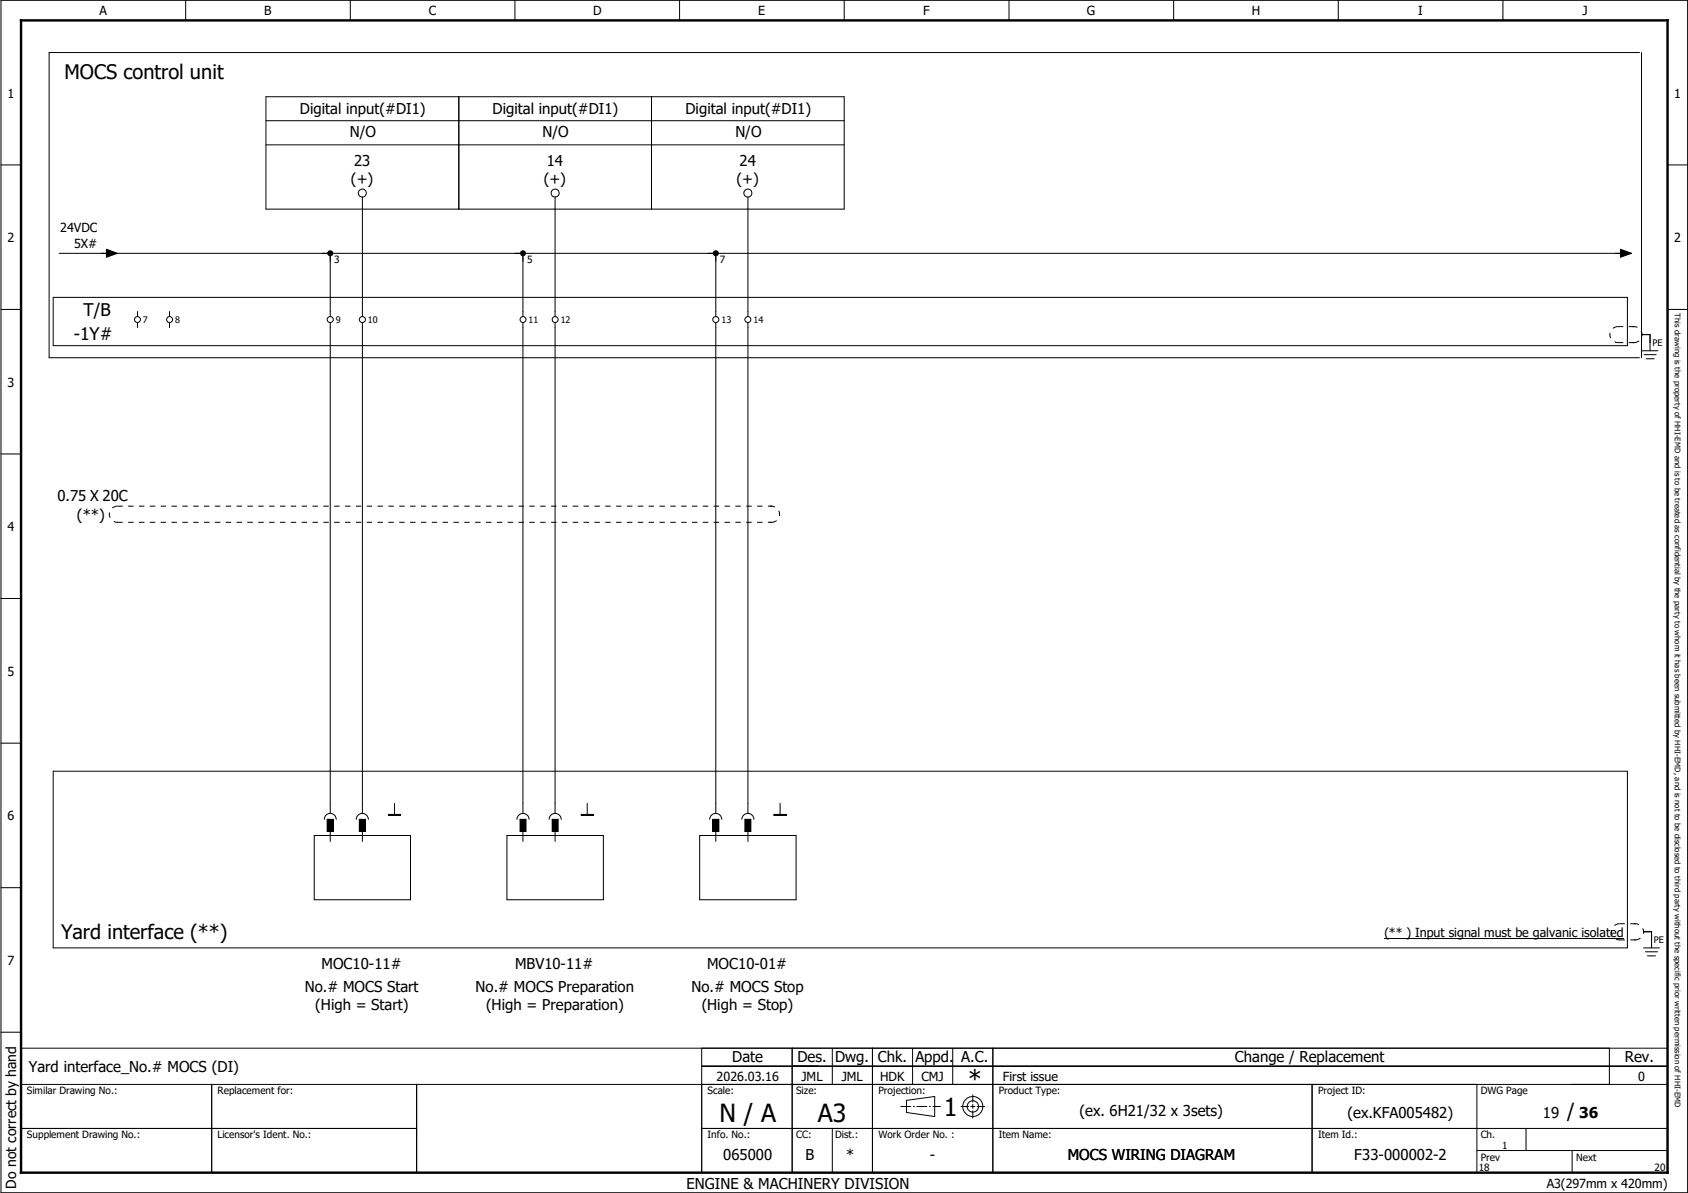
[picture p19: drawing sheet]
<svg xmlns="http://www.w3.org/2000/svg" width="420mm" height="297mm" viewBox="0 0 420 297" stroke-linecap="round" stroke-linejoin="round" font-family="sans-serif">
<defs><g id="words">
<g font-size="6.2">
<text x="240.9" y="270.9">*</text>
<text x="179.1" y="279.4">N / A</text>
<text x="203.6" y="279.4">A3</text>
<text x="234.9" y="278">1</text>
</g>
<g font-size="5">
<text x="16.1" y="19.6">MOCS control unit</text>
<text x="15.2" y="233.8">Yard interface (**)</text>
<text x="390.1" y="278.5">/</text>
</g>
<g font-size="4.3">
<text x="20.8" y="78.7">T/B</text>
<text x="18.4" y="84.8">-1Y#</text>
</g>
<g font-size="3.7">
<text x="74.7" y="28.4">Digital input(#DI1)</text>
<text x="122.6" y="28.4">Digital input(#DI1)</text>
<text x="170.6" y="28.4">Digital input(#DI1)</text>
<text x="87.1" y="34.2">N/O</text>
<text x="135" y="34.2">N/O</text>
<text x="183" y="34.2">N/O</text>
<text x="88.1" y="41.2">23</text>
<text x="136.1" y="41.2">14</text>
<text x="184.1" y="41.2">24</text>
<text x="87.4" y="45.8">(+)</text>
<text x="135.3" y="45.8">(+)</text>
<text x="183.3" y="45.8">(+)</text>
<text x="14.3" y="124.7">0.75 X 20C</text>
<text x="19.2" y="129.4">(**)</text>
<text x="80" y="241.4">MOC10-11#</text>
<text x="128.2" y="241.4">MBV10-11#</text>
<text x="176" y="241.4">MOC10-01#</text>
<text x="75.9" y="246.9">No.# MOCS Start</text>
<text x="78.5" y="251.4">(High = Start)</text>
<text x="118.4" y="246.9">No.# MOCS Preparation</text>
<text x="121" y="251.4">(High = Preparation)</text>
<text x="172.1" y="246.9">No.# MOCS Stop</text>
<text x="174.7" y="251.4">(High = Stop)</text>
<text x="7.2" y="267">Yard interface_No.# MOCS (DI)</text>
<text x="182.3" y="264.5">Date</text>
<text x="198.5" y="264.5">Des. Dwg. Chk. Appd. A.C.</text>
<text x="307.4" y="264.5">Change / Replacement</text>
<text x="404.4" y="264.5">Rev.</text>
<text x="268.7" y="278">(ex. 6H21/32 x 3sets)</text>
<text x="335.4" y="278.5">(ex.KFA005482)</text>
<text x="384" y="278.5">19</text>
<text x="393.1" y="278.5">36</text>
<text x="180" y="288.9">065000</text>
<text x="200.5" y="288.9">B</text>
<text x="210.6" y="288.9">*</text>
<text x="231.5" y="288.9">-</text>
<text x="265.8" y="288.9">MOCS WIRING DIAGRAM</text>
<text x="337.1" y="288.9">F33-000002-2</text>
<text x="170.9" y="296">ENGINE &amp; MACHINERY DIVISION</text>
</g>
<text font-size="3.5" x="4" y="296" transform="rotate(-90 4 296)">Do not correct by hand</text>
<g font-size="3.1">
<text x="24.8" y="3.8">A</text>
<text x="65.8" y="3.8">B</text>
<text x="106.8" y="3.8">C</text>
<text x="147.6" y="3.8">D</text>
<text x="188.8" y="3.8">E</text>
<text x="229.8" y="3.8">F</text>
<text x="270.5" y="3.8">G</text>
<text x="311.6" y="3.8">H</text>
<text x="353" y="3.8">I</text>
<text x="393.9" y="3.8">J</text>
<text x="1.9" y="24.3">1</text>
<text x="416.7" y="24.3">1</text>
<text x="15" y="57.9">24VDC</text>
<text x="1.9" y="60.3">2</text>
<text x="18.4" y="61.6">5X#</text>
<text x="416.7" y="60.3">2</text>
<text x="1.9" y="96.3">3</text>
<text x="1.9" y="132.2">4</text>
<text x="1.9" y="168.2">5</text>
<text x="1.9" y="204.2">6</text>
<text x="344.6" y="233.3">(** ) Input signal must be galvanic isolated</text>
<text x="1.9" y="240.2">7</text>
<text x="178.4" y="269.2">2026.03.16</text>
<text x="199.5" y="269.2">JML</text>
<text x="209.5" y="269.2">JML</text>
<text x="219.1" y="269.2">HDK</text>
<text x="229.4" y="269.2">CMJ</text>
<text x="249.6" y="269.2">First issue</text>
<text x="407.7" y="269.2">0</text>
<text x="385" y="295.7">A3(297mm x 420mm)</text>
</g>
<g font-size="2.5">
<text x="83.2" y="65.5">3</text>
<text x="131.2" y="65.5">5</text>
<text x="179.1" y="65.5">7</text>
<text x="6.7" y="272.5">Similar Drawing No.:</text>
<text x="54.2" y="272.5">Replacement for:</text>
<text x="176.1" y="272.5">Scale:</text>
<text x="198.2" y="272.5">Size:</text>
<text x="218.6" y="272.5">Projection:</text>
<text x="248.6" y="272.5">Product Type:</text>
<text x="328.1" y="272.5">Project ID:</text>
<text x="368.6" y="272.5">DWG Page</text>
<text x="6.7" y="283.5">Supplement Drawing No.:</text>
<text x="54.2" y="283.5">Licensor's Ident. No.:</text>
<text x="176.1" y="283.5">Info. No.:</text>
<text x="198.2" y="283.5">CC:</text>
<text x="207.9" y="283.5">Dist.:</text>
<text x="218.6" y="283.5">Work Order No. :</text>
<text x="248.6" y="283.5">Item Name:</text>
<text x="328.1" y="283.5">Item Id.:</text>
<text x="368.6" y="283.5">Ch.</text>
<text x="373.9" y="286">1</text>
<text x="368.1" y="291.5">18</text>
<text x="368.6" y="289">Prev</text>
<text x="392.3" y="289">Next</text>
<text x="411.9" y="291.5">20</text>
</g>
<g font-size="2.2">
<text x="35.6" y="80.4">7</text>
<text x="43.6" y="80.4">8</text>
<text x="83.6" y="80.4">9</text>
<text x="91.6" y="80.4">10</text>
<text x="131.6" y="80.4">11</text>
<text x="139.6" y="80.4">12</text>
<text x="179.6" y="80.4">13</text>
<text x="187.6" y="80.4">14</text>
<text x="411.3" y="86.2">PE</text>
<text x="411.7" y="234.9">PE</text>
</g>
<text font-size="1.9" x="416.9" y="78" transform="rotate(90 416.9 78)">This drawing is the property of HHI-EMD and is to be treated as confidential by the party to whom it has been submitted by HHI-EMD, and is not to be disclosed to third party without the specific prior written permission of HHI-EMD</text>
</g></defs>
<path d="M297.3 0l-297.1 297.1M.2 226.9l99.2 70.1M.1 286.9l10.2 10.2" fill="none" stroke="#fff" stroke-width=".25"/>
<g fill="none" stroke="#000" stroke-width=".25">
<path d="M.2 .1h419.9v296.9h-419.9zM46.2 .1v5M87.2 .1v5M128.2 .1v5M169.2 .1v5M210.1 .1v5M251.2 .1v5M292.1 .1v5M333.1 .1v5M374.1 .1v5M408.1 13.1h-395.9v76h395.9M408.6 13.1v76"/>
<path d="M66.2 24.1h143.9v28h-143.9zM66.2 30.1h143.9M66.2 36.1h143.9M114.2 24.1v28M162.2 24.1v28M.2 41.1h5M90.2 49.1v29.7M138.2 49.1v29.7M186.2 49.1v29.7M415.1 41.1h5M.2 77h5M13.2 74h391.9v12.1h-391.9z"/>
<path d="M14.7 63.1h391.4M26.5 62.1l2.7 1-2.7 1zM34.2 77.6v1.2M42.2 77.6v1.2M82.2 63.1v15.7M130.2 63.1v15.7M178.2 63.1v15.7M403.3 62.1l2.8 1-2.8 1zM415.1 77h5M34.2 80.3v1.3M42.2 80.3v1.3M82.2 80.3v122.2"/>
<path d="M90.2 80.3v122.2M130.2 80.3v122.2M138.2 80.3v122.2M178.2 80.3v122.2M186.2 80.3v122.2M408.7 83.3h2v4M408.7 87.3h4M409.2 88.3h3M409.7 89.3h2M.2 113h5M.2 149h5M.2 185h5"/>
<path d="M13.2 192h391.9v44h-391.9zM78.2 208h24v16h-24zM80.7 204a1.48 1.48 0 0 1 1.5-1.5 1.48 1.48 0 0 1 1.5 1.5M81.4 204h1.6v3h-1.6zM82.2 207v2.5M88.7 204a1.5 1.5 0 0 1 1.5-1.5 1.5 1.5 0 0 1 1.5 1.5M89.4 204h1.6v3h-1.6zM90.2 207v2.5M96.7 202.8h3v.2h-3zM96.7 202.9h3M98.2 200v2.8M126.2 208h24v16h-24z"/>
<path d="M128.7 204a1.5 1.5 0 0 1 1.5-1.5 1.5 1.5 0 0 1 1.5 1.5M129.4 204h1.5v3h-1.5zM130.2 207v2.5M136.7 204a1.5 1.5 0 0 1 1.5-1.5 1.5 1.5 0 0 1 1.5 1.5M137.4 204h1.5v3h-1.5zM138.2 207v2.5M144.7 202.8h3v.2h-3zM144.7 202.9h3M146.2 200v2.8M174.1 208h24.1v16h-24.1zM176.6 204a1.5 1.5 0 0 1 1.5-1.5 1.5 1.5 0 0 1 1.6 1.5M177.4 204h1.5v3h-1.5z"/>
<path d="M178.2 207v2.5M184.6 204a1.5 1.5 0 0 1 1.5-1.5 1.5 1.5 0 0 1 1.6 1.5M185.4 204h1.5v3h-1.5zM186.2 207v2.5M192.6 202.8h3.1v.2h-3.1zM192.6 202.9h3.1M194.2 200v2.8M.2 221h5M344.6 233.7h59.6M409.1 232h2v4M409.1 236h4M409.6 237h3"/>
<path d="M410.1 238h2M.2 257h5M5.2 261h409.9M52.7 270v22M103.7 270v22M174.7 261v31M174.7 265.5h240.4M197.2 261v31M207.2 261v9M217.2 261v31M225.6 274l7.1-1v5l-7.1-1zM227.1 261v9"/>
<path d="M237.1 261v9M241.6 275.5h1M242.1 275v1M247.1 261v31M326.6 270v22M367.6 270v22h-362.4v-22h409.9M400.6 261v9M5.2 281h98.5M174.7 281h240.4M207.2 281v11M367.6 286.5h47.5M379.8 281v5.5"/>
<path d="M391.3 286.5v5.5"/>
<circle cx="90.2" cy="48.1" r=".99"/>
<circle cx="138.2" cy="48.1" r="1"/>
<circle cx="186.2" cy="48.1" r=".99"/>
<circle cx="34.2" cy="79.6" r=".74"/>
<circle cx="42.2" cy="79.6" r=".74"/>
<circle cx="82.2" cy="79.6" r=".75"/>
<circle cx="90.2" cy="79.6" r=".75"/>
<circle cx="130.2" cy="79.6" r=".74"/>
<circle cx="138.2" cy="79.6" r=".75"/>
<circle cx="178.2" cy="79.6" r=".75"/>
<circle cx="186.2" cy="79.6" r=".74"/>
<circle cx="242.1" cy="275.5" r="2.49"/>
<circle cx="242.2" cy="275.5" r="1.42"/>
</g>
<path d="M5.2 5.1h409.9v286.9h-409.9z" fill="none" stroke="#000" stroke-width=".6"/>
<path d="M224.1 275.5h10M239.1 275.5h2.1M242.1 276.5v2M242.1 272.5v2M243.2 275.5h1.9" fill="none" stroke="#000" stroke-width=".25" stroke-dasharray="2.6 .5 .4 .5" stroke-linecap="butt"/>
<g fill="#000">
<path d="M26.5 62.1l2.7 1-2.7 1zM403.3 62.1l2.8 1-2.8 1zM402.7 85.2l.1 .1-.1 .1zM406.3 85.2l.6 .1-.6 .1zM406.3 81.2l.6 .1-.6 .1zM406.6 81.2h.2v.2zM29.2 129.9l.1 .2-.1 .1zM191.7 129.9l.5 .1-.5 .2zM191.7 125.9h.4v.3h-.4zM192 125.9h.1v.3zM403 233.9l.2 .1-.1 .1zM406.7 233.9l.5 .1-.5 .1z"/>
<path d="M406.7 229.9l.5 .1-.5 .1zM407 229.9h.2v.2zM234 275.4l.2 .1zM241 275.4l.2 .1zM242.1 278.3v.3zM242.1 274.3v.2zM245 275.4l.2 .1z"/>
</g>
<path d="M402.7 85.3h4M402.7 81.3h4M402.7 81.3a1.99 1.99 0 0 0-2 2 1.99 1.99 0 0 0 2 2M406.7 85.3a1.99 1.99 0 0 0 2-2 1.99 1.99 0 0 0-2-2M29.2 130h162.9M29.2 126h162.9M29.2 126a2.01 2.01 0 0 0-2 2 2.01 2.01 0 0 0 2 2M192.1 130a2.01 2.01 0 0 0 1.9-2 2.01 2.01 0 0 0-1.9-2M403.1 234h4M403.1 230h4M403.1 230a2.01 2.01 0 0 0-2 2 2.01 2.01 0 0 0 2 2M407.1 234a2.01 2.01 0 0 0 2-2 2.01 2.01 0 0 0-2-2" fill="none" stroke="#000" stroke-width=".25" stroke-dasharray="1.3 1.3" stroke-linecap="butt"/>
<g fill="#000">
<path d="M81.7 62.5a.76 .76 0 0 1 .8-.1 .76 .76 0 0 1 .5 .7h-.8h.8a.75 .75 0 0 1-1.1 .7 .75 .75 0 0 1-.2-1.3z" fill-rule="evenodd"/>
<path d="M129.7 62.5a.74 .74 0 0 1 .8-.1 .74 .74 0 0 1 .4 .7h-.7h.7a.74 .74 0 0 1-1 .6 .74 .74 0 0 1-.2-1.2z" fill-rule="evenodd"/>
<path d="M177.6 62.5a.76 .76 0 0 1 .9-.1 .76 .76 0 0 1 .4 .7h-.7h.7a.75 .75 0 0 1-1 .7 .75 .75 0 0 1-.3-1.3z" fill-rule="evenodd"/>
<path d="M81.4 204h1.6v3h-1.6z" fill-rule="evenodd"/>
<path d="M89.4 204h1.6v3h-1.6z" fill-rule="evenodd"/>
<path d="M129.4 204h1.5v3h-1.5z" fill-rule="evenodd"/>
<path d="M137.4 204h1.5v3h-1.5z" fill-rule="evenodd"/>
<path d="M177.4 204h1.5v3h-1.5z" fill-rule="evenodd"/>
<path d="M185.4 204h1.5v3h-1.5z" fill-rule="evenodd"/>
</g>
<use href="#words"/>
</svg>
